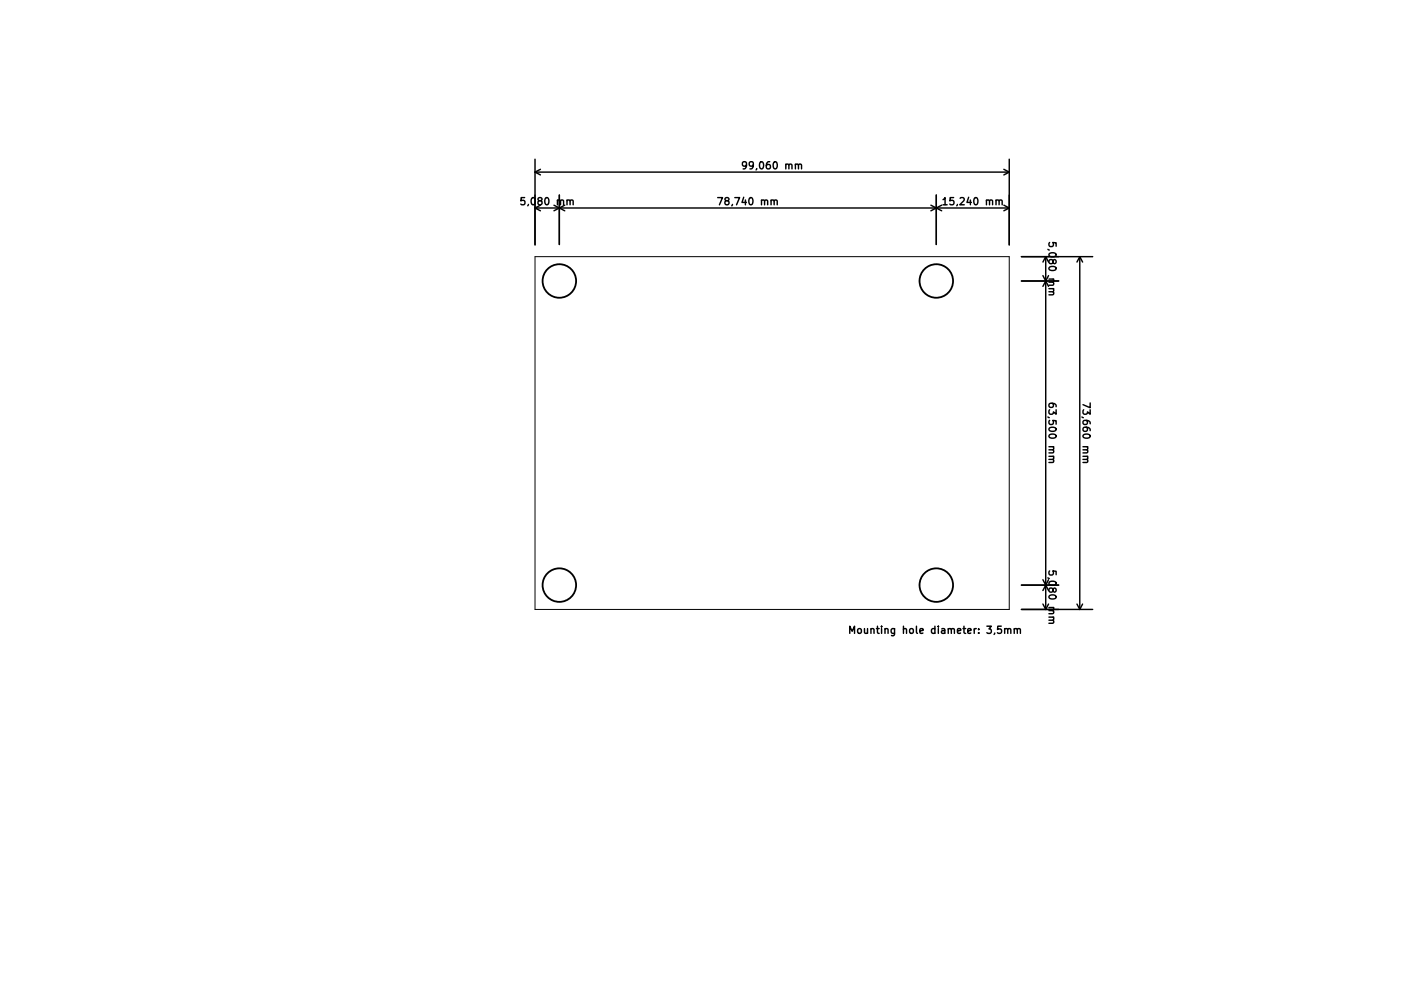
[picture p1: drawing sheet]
<svg xmlns="http://www.w3.org/2000/svg" width="297mm" height="210mm" viewBox="0 0 297 210" stroke-linecap="round" stroke-linejoin="round" font-family="sans-serif">
<defs><g id="words">
<g font-size="2.1">
<text x="155.9" y="35.3">99,060 mm</text>
<text x="109.5" y="42.8">5,080 mm</text>
<text x="150.9" y="42.8">78,740 mm</text>
<text x="197.9" y="42.8">15,240 mm</text>
<text x="219" y="51.4" transform="rotate(90 219 51.4)">5,080 mm</text>
<text x="219" y="85.1" transform="rotate(90 219 85.1)">63,500 mm</text>
<text x="226.2" y="85.1" transform="rotate(90 226.2 85.1)">73,660 mm</text>
<text x="219" y="119.9" transform="rotate(90 219 119.9)">5,080 mm</text>
<text x="179.6" y="132.3">Mounting hole diameter: 3,5mm</text>
</g>
</g></defs>
<g fill="none" stroke="#000" stroke-width=".3">
<path d="M111.8 35.9h99M111.8 33.2v18M111.8 35.9l1.1 .6M112.9 35.3l-1.1 .6M155.9 34.4l-.3 .3h-.2l-.3-.3 .1-.6h.4l.3 .1a.99 .99 0 0 1-.4 1.4h-.3M166.8 34.5l.2-.2h.4v1M209.7 35.3l1.1 .6M210.8 33.2v18M210.8 35.9l-1.1 .6M109.6 41.3h-.7l-.1 .7 .2-.2 .5 .1 .2 .2-.1 .5-.2 .2-.6-.2M115.7 44l1.1-.6 1.2 .6M116.8 40.7v10.3"/>
<path d="M119.1 42l.2-.2h.4v1M149.9 41.3h1l-.6 1.5M161.7 42l.2-.2h.4l.1 1M194.5 42.8l2.2 1.2M195.6 40.7v10.3M196.7 42.8l-2.2 1.2M197 41.7l.4-.4v1.5M197 42.8h.8M208.7 42l.2-.2h.4v1M209.7 42.8l1.1 .6M210.8 43.4h-99l1.1 .6M210.8 43.4l-1.1 .6"/>
<path d="M213.4 53.6h14.9M213.4 58.7h7.7M217.9 54.7l.5-1.1v73.6l-.5-1.1M217.9 57.5l.5 1.2-.5 1.1M219.3 50.6l-.2 .2 .2 .6 .5 .1 .2-.2v-.5l-.1-.2 .7 .1v.7M225.6 53.6v73.6M225.6 53.6l-.6 1.1M225.6 53.6l.5 1.1M219.9 60.9l.2 .2-.1 .4-.9 .1M219.8 84.2l.2 .3v.3l-.2 .3-.6-.2-.1-.4 .2-.2a.99 .99 0 0 1 1.3 .3v.3M219.9 95.9l.2 .2-.1 .4-.9 .1M227 95.9l.2 .2v.4l-1 .1"/>
<path d="M227.7 84.1v1l-1.5-.6M219.3 119.2l-.2 .2 .2 .6 .5 .1 .2-.2v-.5l-.1-.2 .7 .1v.7M177.5 132.2v-1.5l.5 1.1 .5-1.1v1.5M211.9 131.4l.2-.2 .3 .1 .1 .9M211.9 131.2v1M212.5 131.5l.2-.3 .4 .1v.9M213.4 127.2h14.9M213.4 122.2h7.7M217.9 121l.5 1.2-.5 1.1M219.9 129.5l.2 .2-.1 .4h-.9M225 126.1l.6 1.1M226.1 126.1l-.5 1.1"/>
</g>
<path d="M111.8 53.6h99v73.6h-99z" fill="none" stroke="#000" stroke-width=".21"/>
<g fill="none" stroke="#000" stroke-width=".38">
<circle cx="116.8" cy="58.7" r="3.5"/>
<circle cx="195.6" cy="58.7" r="3.5"/>
<circle cx="116.8" cy="122.2" r="3.5"/>
<circle cx="195.6" cy="122.2" r="3.5"/>
</g>
<use href="#words"/>
</svg>
